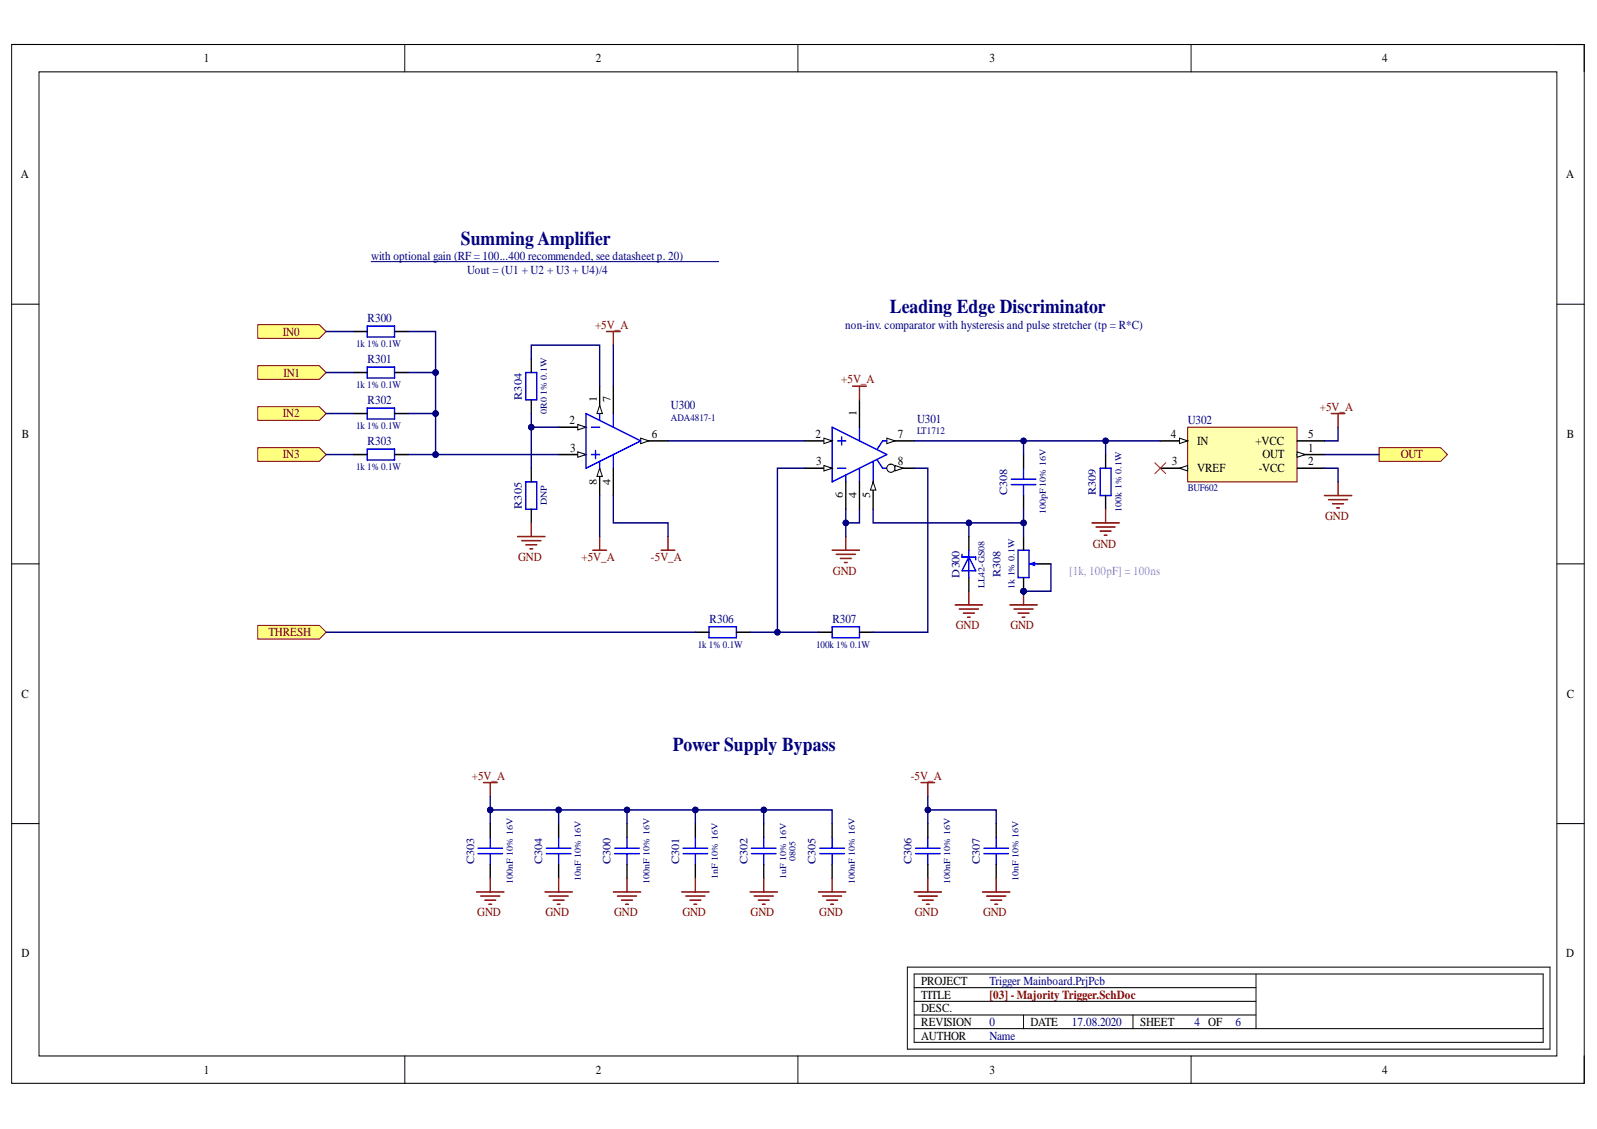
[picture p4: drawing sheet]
<svg xmlns="http://www.w3.org/2000/svg" width="297mm" height="210mm" viewBox="0 0 297 210" stroke-linecap="round" stroke-linejoin="round" font-family="sans-serif">
<defs><g id="words">
<g font-size="3.6" fill="#000080">
<text x="85.7" y="45.6">Summing Amplifier</text>
<text x="165.5" y="58.3">Leading Edge Discriminator</text>
<text x="125.1" y="139.6">Power Supply Bypass</text>
</g>
<g font-size="2.3">
<text x="37.9" y="11.6">1</text>
<text x="110.8" y="11.6">2</text>
<text x="184" y="11.6">3</text>
<text x="257.1" y="11.6">4</text>
<text x="3.9" y="33.1">A</text>
<text x="291.3" y="33.1">A</text>
<text x="4.1" y="81.4">B</text>
<text x="105.9" y="78.9">2</text>
<text x="106" y="84">3</text>
<text x="121.2" y="81.4">6</text>
<text x="151.7" y="81.4">2</text>
<text x="167" y="81.4">7</text>
<text x="217.8" y="81.4">4</text>
<text x="222.7" y="82.7">IN</text>
<text x="233.5" y="82.7">+VCC</text>
<text x="243.3" y="84">1</text>
<text x="243.3" y="81.4">5</text>
<text x="291.4" y="81.4">B</text>
<text x="151.8" y="86.5">3</text>
<text x="167" y="86.5">8</text>
<text x="218" y="86.5">3</text>
<text x="222.7" y="87.8">VREF</text>
<text x="234.1" y="87.8">-VCC</text>
<text x="234.8" y="85.2">OUT</text>
<text x="243.3" y="86.5">2</text>
<text x="4" y="129.7">C</text>
<text x="291.4" y="129.7">C</text>
<text x="4" y="178">D</text>
<text x="291.3" y="178">D</text>
<text x="171.3" y="185.7">TITLE</text>
<text x="171.3" y="183.1">PROJECT</text>
<text x="171.3" y="190.7">REVISION</text>
<text x="171.3" y="188.2">DESC.</text>
<text x="191.6" y="190.7">DATE</text>
<text x="212" y="190.7">SHEET</text>
<text x="171.3" y="193.3">AUTHOR</text>
<text x="37.9" y="199.6">1</text>
<text x="110.8" y="199.6">2</text>
<text x="184" y="199.6">3</text>
<text x="257.1" y="199.6">4</text>
</g>
<g font-size="2.3" fill="#000080">
<text x="69" y="48.4">with optional gain (RF = 100...400 recommended, see datasheet p. 20)</text>
<text x="86.9" y="51">Uout = (U1 + U2 + U3 + U4)/4</text>
<text x="68.4" y="59.9">R300</text>
<text x="157.2" y="61.1">non-inv. comparator with hysteresis and pulse stretcher (tp = R*C)</text>
<text x="68.4" y="67.5">R301</text>
<text x="68.4" y="75.1">R302</text>
<text x="124.8" y="76.1">U300</text>
<text x="68.4" y="82.7">R303</text>
<text x="170.6" y="78.6">U301</text>
<text x="220.9" y="78.9">U302</text>
<text x="132" y="115.7">R306</text>
<text x="154.8" y="115.7">R307</text>
<text x="184" y="183.1">Trigger Mainboard.PrjPcb</text>
<text x="184" y="190.7">0</text>
<text x="199.3" y="190.7">17.08.2020</text>
<text x="222.2" y="190.7">4 OF</text>
<text x="229.8" y="190.7">6</text>
<text x="184" y="193.3">Name</text>
</g>
<g font-size="2.3" fill="#800000">
<text x="52.6" y="62.4">IN0</text>
<text x="110.7" y="61.1">+5V_A</text>
<text x="52.7" y="70">IN1</text>
<text x="156.4" y="71.3">+5V_A</text>
<text x="52.6" y="77.6">IN2</text>
<text x="245.5" y="76.3">+5V_A</text>
<text x="52.6" y="85.2">IN3</text>
<text x="260.5" y="85.2">OUT</text>
<text x="203.2" y="101.8">GND</text>
<text x="246.5" y="96.7">GND</text>
<text x="96.4" y="104.3">GND</text>
<text x="108.1" y="104.3">+5V_A</text>
<text x="121.1" y="104.3">-5V_A</text>
<text x="154.9" y="106.9">GND</text>
<text x="49.9" y="118.3">THRESH</text>
<text x="177.8" y="117">GND</text>
<text x="187.9" y="117">GND</text>
<text x="87.7" y="145">+5V_A</text>
<text x="169.4" y="145">-5V_A</text>
<text x="88.8" y="170.4">GND</text>
<text x="101.5" y="170.4">GND</text>
<text x="114.2" y="170.4">GND</text>
<text x="126.9" y="170.4">GND</text>
<text x="139.6" y="170.4">GND</text>
<text x="152.4" y="170.4">GND</text>
<text x="170.2" y="170.4">GND</text>
<text x="182.8" y="170.4">GND</text>
<text x="184" y="185.7">[03] - Majority Trigger.SchDoc</text>
</g>
<text font-size="2.3" fill="#f0f" x="198.8" y="106.9">[1k, 100pF] = 100ns</text>
<g font-size="2.1" fill="#000080">
<text x="97.1" y="74.3" transform="rotate(-90 97.1 74.3)">R304</text>
<text x="97.1" y="94.6" transform="rotate(-90 97.1 94.6)">R305</text>
<text x="187.3" y="92.1" transform="rotate(-90 187.3 92.1)">C308</text>
<text x="203.8" y="92.1" transform="rotate(-90 203.8 92.1)">R309</text>
<text x="178.4" y="107.4" transform="rotate(-90 178.4 107.4)">D300</text>
<text x="186.1" y="107.3" transform="rotate(-90 186.1 107.3)">R308</text>
<text x="88.2" y="160.7" transform="rotate(-90 88.2 160.7)">C303</text>
<text x="100.9" y="160.7" transform="rotate(-90 100.9 160.7)">C304</text>
<text x="113.5" y="160.7" transform="rotate(-90 113.5 160.7)">C300</text>
<text x="126.3" y="160.7" transform="rotate(-90 126.3 160.7)">C301</text>
<text x="139" y="160.7" transform="rotate(-90 139 160.7)">C302</text>
<text x="151.7" y="160.7" transform="rotate(-90 151.7 160.7)">C305</text>
<text x="169.6" y="160.7" transform="rotate(-90 169.6 160.7)">C306</text>
<text x="182.3" y="160.7" transform="rotate(-90 182.3 160.7)">C307</text>
</g>
<g font-size="2.1">
<text x="111" y="74.8" transform="rotate(-90 111 74.8)">1</text>
<text x="113.5" y="74.8" transform="rotate(-90 113.5 74.8)">7</text>
<text x="159.3" y="77.4" transform="rotate(-90 159.3 77.4)">1</text>
<text x="111" y="90.1" transform="rotate(-90 111 90.1)">8</text>
<text x="113.5" y="90.1" transform="rotate(-90 113.5 90.1)">4</text>
<text x="156.8" y="92.7" transform="rotate(-90 156.8 92.7)">6</text>
<text x="159.3" y="92.7" transform="rotate(-90 159.3 92.7)">4</text>
<text x="161.9" y="92.6" transform="rotate(-90 161.9 92.6)">5</text>
</g>
<g font-size="1.9" fill="#000080">
<text x="66.3" y="64.5">1k 1% 0.1W</text>
<text x="66.3" y="72.1">1k 1% 0.1W</text>
<text x="66.3" y="79.7">1k 1% 0.1W</text>
<text x="124.8" y="78.2">ADA4817-1</text>
<text x="170.6" y="80.7">LT1712</text>
<text x="66.3" y="87.4">1k 1% 0.1W</text>
<text x="220.9" y="91.2">BUF602</text>
<text x="129.8" y="120.4">1k 1% 0.1W</text>
<text x="151.8" y="120.4">100k 1% 0.1W</text>
</g>
<g font-size="1.7" fill="#000080">
<text x="101.7" y="77" transform="rotate(-90 101.7 77)">0R0</text>
<text x="101.7" y="73.5" transform="rotate(-90 101.7 73.5)">1% 0.1W</text>
<text x="101.7" y="93.9" transform="rotate(-90 101.7 93.9)">DNP</text>
<text x="194.5" y="95.6" transform="rotate(-90 194.5 95.6)">100pF 10% 16V</text>
<text x="208.6" y="95.1" transform="rotate(-90 208.6 95.1)">100k 1% 0.1W</text>
<text x="183.1" y="109.2" transform="rotate(-90 183.1 109.2)">LL42-GS08</text>
<text x="188.7" y="109.5" transform="rotate(-90 188.7 109.5)">1k 1% 0.1W</text>
<text x="148" y="160" transform="rotate(-90 148 160)">0805</text>
<text x="95.4" y="164.3" transform="rotate(-90 95.4 164.3)">100nF 10% 16V</text>
<text x="108.1" y="163.9" transform="rotate(-90 108.1 163.9)">10nF 10% 16V</text>
<text x="120.8" y="164.3" transform="rotate(-90 120.8 164.3)">100nF 10% 16V</text>
<text x="133.5" y="163.3" transform="rotate(-90 133.5 163.3)">1nF 10% 16V</text>
<text x="146.2" y="163.3" transform="rotate(-90 146.2 163.3)">1uF 10% 16V</text>
<text x="159" y="164.3" transform="rotate(-90 159 164.3)">100nF 10% 16V</text>
<text x="176.8" y="164.3" transform="rotate(-90 176.8 164.3)">100nF 10% 16V</text>
<text x="189.4" y="163.9" transform="rotate(-90 189.4 163.9)">10nF 10% 16V</text>
</g>
</g></defs>
<path d="M2.2 8.3h292.5v193.1h-292.5z" fill="none" stroke="#000" stroke-width=".19"/>
<path d="M7.3 13.4h282.3v182.9h-282.3z" fill-rule="evenodd" fill="#fff"/>
<g fill="none" stroke="#000" stroke-width=".19">
<path d="M2.2 8.3h5.1M7.3 13.4h282.3v182.9h-282.3zM75.3 8.3v5.1M148.4 8.3v5.1M221.5 8.3v5.1M289.6 8.3h5.1v5.1M2.2 56.6h5.1M289.6 56.6h5.1M2.2 104.8h5.1M289.6 104.8h5.1M2.2 153.1h5.1M289.6 153.1h5.1"/>
<path d="M168.8 179.8h119.5v15.3h-119.5zM75.3 196.3v5.1M148.4 196.3v5.1M170 181.1h117v12.7h-117zM170 183.6h63.6M170 188.7h63.6M170 186.2h63.6M170 191.2h117M190.4 188.7v2.5M210.7 188.7v2.5M221.5 196.3v5.1M233.6 181.1v10.1"/>
<path d="M294.7 196.3v5.1"/>
</g>
<g fill="none" stroke="#800000" stroke-width=".27">
<path d="M112.8 61.6h2.5M114.1 61.6v2.6M96.3 99.8h5.1M98.8 97.2v2.6M111.5 99.8v2.5M124.3 99.8v2.5M97 100.5h3.6M97.8 101.3h2M98.6 102h.5M110.3 102.3h2.5M123 102.3h2.5M89.9 145.5h2.6"/>
<path d="M91.2 145.5v2.5M88.6 165.8h5.1M89.4 166.6h3.6M90.2 167.4h2M90.9 168.1h.5M91.2 163.3v2.5M101.4 165.8h5M102.1 166.6h3.6M102.9 167.4h2M103.7 168.1h.5M103.9 163.3v2.5"/>
</g>
<g fill="none" stroke="#00f" stroke-width=".27">
<path d="M68.3 60.6h5.1v2.1h-5.1zM68.3 68.2h5.1v2.1h-5.1zM68.3 75.9h5.1v2h-5.1zM97.8 69.3h2v5h-2zM68.3 83.5h5.1v2h-5.1zM97.8 89.6h2v5.1h-2zM88.9 158.7h4.6M88.9 157.7h4.6M91.2 155.7v2M91.2 158.7v2M101.6 158.7h4.6M101.6 157.7h4.6"/>
<path d="M103.9 155.7v2M103.9 158.7v2"/>
</g>
<g fill="none" stroke="#000" stroke-width=".27">
<path d="M65.8 76.9h2.5M65.8 69.3h2.5M65.8 61.6h2.5M73.4 76.9h2.5M73.4 69.3h2.5M73.4 61.6h2.5M98.8 66.7v2.6M98.8 74.3v2.6M65.8 84.5h2.5M73.4 84.5h2.5M98.8 87.1v2.5M98.8 94.7v2.5"/>
<path d="M91.2 153.1v2.6M103.9 153.1v2.6M91.2 160.7v2.6M103.9 160.7v2.6"/>
</g>
<path d="M256.5 83.2h11.5l1.2 1.3-1.2 1.3h-11.5z" fill-rule="evenodd" fill="#ffff80"/>
<path d="M256.5 83.2h11.5l1.2 1.3-1.2 1.3h-11.5z" fill="none" stroke="#800000" stroke-width=".19"/>
<path d="M220.9 79.4h20.4v10.2h-20.4z" fill-rule="evenodd" fill="#ffffb0"/>
<path d="M220.9 79.4h20.4v10.2h-20.4z" fill="none" stroke="#800000" stroke-width=".19"/>
<path d="M241.3 84.5h5" fill="none" stroke="#000" stroke-width=".27"/>
<path d="M241.3 84l1.5 .5-1.5 .5z" fill="#f8fcff"/>
<path d="M241.3 84l1.5 .5-1.5 .5z" fill="none" stroke="#000" stroke-width=".19"/>
<path d="M215.8 87.1h5.1M241.3 87.1h5" fill="none" stroke="#000" stroke-width=".27"/>
<path d="M219.4 87.1l1.5-.6v1.1z" fill="#f8fcff"/>
<path d="M219.4 87.1l1.5-.6v1.1z" fill="none" stroke="#000" stroke-width=".19"/>
<path d="M215.8 82h5.1" fill="none" stroke="#000" stroke-width=".27"/>
<path d="M219.4 81.5l1.5 .5-1.5 .5z" fill="#f8fcff"/>
<path d="M219.4 81.5l1.5 .5-1.5 .5z" fill="none" stroke="#000" stroke-width=".19"/>
<path d="M205.6 84.5v2.6M205.6 92.1v2.6M241.3 82h5M129.3 117.5h2.6M137 117.5h2.5M152.2 117.5h2.6M159.9 117.5h2.5" fill="none" stroke="#000" stroke-width=".27"/>
<path d="M214.8 86l2 2.1M216.8 86l-2 2.1" fill="none" stroke="#f00" stroke-width=".19"/>
<g fill="none" stroke="#800000" stroke-width=".27">
<path d="M157.3 99.8v2.5M203.1 97.2h5.1M203.9 98h3.5M204.6 98.7h2.1M205.4 99.5h.5M205.6 94.7v2.5M246.3 92.1h5.1M247.1 92.9h3.6M247.9 93.7h2M248.6 94.4h.5M248.9 89.6v2.5M154.8 102.3h5.1"/>
<path d="M155.5 103.1h3.6M156.3 103.8h2M157.1 104.6h.5M177.7 112.5h5.1M178.4 113.2h3.6M179.2 114h2M179.9 114.8h.6M180.2 109.9v2.6M187.8 112.5h5.1M188.6 113.2h3.6M189.4 114h2M190.1 114.8h.5"/>
<path d="M190.4 109.9v2.6"/>
</g>
<path d="M204.6 87.1h2.1v5h-2.1zM131.9 116.5h5.1v2.1h-5.1zM154.8 116.5h5.1v2.1h-5.1z" fill="none" stroke="#00f" stroke-width=".27"/>
<circle cx="190.4" cy="109.9" r=".51" fill="#000080"/>
<circle cx="190.4" cy="109.9" r=".51" fill="none" stroke="#000080" stroke-width=".19"/>
<path d="M154.8 79.4l10.1 5.1-10.1 5.1zM159.9 79.4v2.6M155.8 82h1.5M155.8 87.1h1.5M156.5 81.2v1.5M159.9 87.1v2.5M162.4 85.8v3.8M163.2 85.5l1 1.6h.7M188.1 90.1h4.6M188.1 89.1h4.6M190.4 87.1v2M190.4 90.1v2" fill="none" stroke="#00f" stroke-width=".27"/>
<path d="M149.7 87.1h5.1M190.4 84.5v2.6M190.4 92.1v2.6" fill="none" stroke="#000" stroke-width=".27"/>
<path d="M153.2 86.5l1.6 .6-1.6 .5z" fill="#f8fcff"/>
<path d="M153.2 86.5l1.6 .6-1.6 .5z" fill="none" stroke="#000" stroke-width=".19"/>
<path d="M149.7 82h5.1" fill="none" stroke="#000" stroke-width=".27"/>
<path d="M153.2 81.5l1.6 .5-1.6 .5z" fill="#f8fcff"/>
<path d="M153.2 81.5l1.6 .5-1.6 .5z" fill="none" stroke="#000" stroke-width=".19"/>
<path d="M159.9 74.3v5.1M159.9 89.6v5.1M162.4 89.6v5.1" fill="none" stroke="#000" stroke-width=".27"/>
<path d="M162.4 89.6l.5 1.5h-1z" fill="#f8fcff"/>
<path d="M162.4 89.6l.5 1.5h-1z" fill="none" stroke="#000" stroke-width=".19"/>
<path d="M157.3 88.3v1.3" fill="none" stroke="#00f" stroke-width=".27"/>
<path d="M157.3 89.6v5.1M164.9 82h5.1" fill="none" stroke="#000" stroke-width=".27"/>
<path d="M164.9 81.5l1.6 .5-1.6 .5z" fill="#f8fcff"/>
<path d="M164.9 81.5l1.6 .5-1.6 .5z" fill="none" stroke="#000" stroke-width=".19"/>
<path d="M164.9 87.1h5.1" fill="none" stroke="#000" stroke-width=".27"/>
<circle cx="165.7" cy="87.1" r=".76" fill="#f8fcff"/>
<circle cx="165.7" cy="87.1" r=".76" fill="none" stroke="#000" stroke-width=".19"/>
<path d="M166.5 86.5l1.5 .6-1.5 .5z" fill="#f8fcff"/>
<path d="M166.5 86.5l1.5 .6-1.5 .5z" fill="none" stroke="#000" stroke-width=".19"/>
<path d="M164.9 82h-.7l-1 1.5" fill="none" stroke="#00f" stroke-width=".27"/>
<path d="M69 48.6h64.7" fill="none" stroke="#000080" stroke-width=".19"/>
<path d="M47.9 83.2h11.5l1.3 1.3-1.3 1.3h-11.5z" fill-rule="evenodd" fill="#ffff80"/>
<path d="M47.9 83.2h11.5l1.3 1.3-1.3 1.3h-11.5z" fill="none" stroke="#800000" stroke-width=".19"/>
<path d="M47.9 75.6h11.5l1.3 1.3-1.3 1.3h-11.5z" fill-rule="evenodd" fill="#ffff80"/>
<path d="M47.9 75.6h11.5l1.3 1.3-1.3 1.3h-11.5z" fill="none" stroke="#800000" stroke-width=".19"/>
<path d="M47.9 68h11.5l1.3 1.3-1.3 1.2h-11.5z" fill-rule="evenodd" fill="#ffff80"/>
<path d="M47.9 68h11.5l1.3 1.3-1.3 1.2h-11.5z" fill="none" stroke="#800000" stroke-width=".19"/>
<path d="M47.9 60.4h11.5l1.3 1.2-1.3 1.3h-11.5z" fill-rule="evenodd" fill="#ffff80"/>
<path d="M47.9 60.4h11.5l1.3 1.2-1.3 1.3h-11.5z" fill="none" stroke="#800000" stroke-width=".19"/>
<path d="M47.9 116.3h11.5l1.3 1.2-1.3 1.3h-11.5z" fill-rule="evenodd" fill="#ffff80"/>
<path d="M47.9 116.3h11.5l1.3 1.2-1.3 1.3h-11.5z" fill="none" stroke="#800000" stroke-width=".19"/>
<path d="M119.2 82h5.1" fill="none" stroke="#000" stroke-width=".27"/>
<path d="M119.2 81.5l1.5 .5-1.5 .5z" fill="#f8fcff"/>
<path d="M119.2 81.5l1.5 .5-1.5 .5z" fill="none" stroke="#000" stroke-width=".19"/>
<path d="M103.9 79.4h5.1" fill="none" stroke="#000" stroke-width=".27"/>
<path d="M107.5 78.9l1.5 .5-1.5 .5z" fill="#f8fcff"/>
<path d="M107.5 78.9l1.5 .5-1.5 .5z" fill="none" stroke="#000" stroke-width=".19"/>
<path d="M103.9 84.5h5.1" fill="none" stroke="#000" stroke-width=".27"/>
<path d="M107.5 84l1.5 .5-1.5 .5z" fill="#f8fcff"/>
<path d="M107.5 84l1.5 .5-1.5 .5z" fill="none" stroke="#000" stroke-width=".19"/>
<path d="M109 76.9l10.2 5.1-10.2 5.1zM110 79.4h1.5M114.1 76.9v2.5M110 84.5h1.5M110.8 83.7v1.6M114.1 84.5v2.6" fill="none" stroke="#00f" stroke-width=".27"/>
<path d="M111.5 71.8v5.1M114.1 71.8v5.1M114.1 87.1v5" fill="none" stroke="#000" stroke-width=".27"/>
<path d="M111.5 75.4l.5 1.5h-1z" fill="#f8fcff"/>
<path d="M111.5 75.4l.5 1.5h-1z" fill="none" stroke="#000" stroke-width=".19"/>
<path d="M111.5 76.9v1.3" fill="none" stroke="#00f" stroke-width=".27"/>
<path d="M111.5 87.1v5" fill="none" stroke="#000" stroke-width=".27"/>
<path d="M111.5 87.1l.5 1.5h-1z" fill="#f8fcff"/>
<path d="M111.5 87.1l.5 1.5h-1z" fill="none" stroke="#000" stroke-width=".19"/>
<path d="M111.5 85.8v1.3" fill="none" stroke="#00f" stroke-width=".27"/>
<circle cx="190.4" cy="109.9" r=".51" fill="#000080"/>
<circle cx="190.4" cy="109.9" r=".51" fill="none" stroke="#000080" stroke-width=".19"/>
<path d="M189.4 102.3h2v5.1h-2z" fill="none" stroke="#00f" stroke-width=".27"/>
<path d="M190.4 107.4v2.5" fill="none" stroke="#000" stroke-width=".27"/>
<circle cx="190.4" cy="109.9" r=".51" fill="#000080"/>
<circle cx="190.4" cy="109.9" r=".51" fill="none" stroke="#000080" stroke-width=".19"/>
<path d="M190.4 99.8v2.5" fill="none" stroke="#000" stroke-width=".27"/>
<path d="M191.6 104.8l.8-.2v.5z" fill="#00f"/>
<path d="M191.6 104.8l.8-.2v.5zM191.6 104.8h1.3M170.3 158.7h4.6M170.3 157.7h4.6M172.6 155.7v2M172.6 158.7v2M183 158.7h4.6M183 157.7h4.6M185.3 155.7v2M185.3 158.7v2.1" fill="none" stroke="#00f" stroke-width=".27"/>
<path d="M192.9 104.8h2.6M172.6 153.1v2.6M185.3 153.1v2.6M172.6 160.7v2.6M185.3 160.8v2.5" fill="none" stroke="#000" stroke-width=".27"/>
<g fill="none" stroke="#800000" stroke-width=".27">
<path d="M158.6 71.8h2.5M159.9 71.8v2.5M171.3 145.5h2.5M172.6 145.5v2.5M170 165.8h5.1M170.8 166.6h3.6M171.6 167.4h2M172.3 168.1h.5M172.6 163.3v2.5M182.8 165.8h5M183.5 166.6h3.6M184.3 167.4h2"/>
<path d="M185 168.1h.5M185.3 163.3v2.5"/>
</g>
<path d="M60.7 76.9h5.1M60.7 69.3h5.1M60.7 61.6h5.1M60.7 84.5h5.1M75.9 84.5h28M60.7 117.5h68.6" fill="none" stroke="#000080" stroke-width=".27"/>
<circle cx="81" cy="84.5" r=".51" fill="#000080"/>
<circle cx="81" cy="84.5" r=".51" fill="none" stroke="#000080" stroke-width=".19"/>
<path d="M75.9 76.9h5.1v7.6" fill="none" stroke="#000080" stroke-width=".27"/>
<circle cx="81" cy="84.5" r=".51" fill="#000080"/>
<circle cx="81" cy="84.5" r=".51" fill="none" stroke="#000080" stroke-width=".19"/>
<circle cx="81" cy="76.9" r=".51" fill="#000080"/>
<circle cx="81" cy="76.9" r=".51" fill="none" stroke="#000080" stroke-width=".19"/>
<path d="M75.9 69.3h5.1v7.6" fill="none" stroke="#000080" stroke-width=".27"/>
<circle cx="81" cy="76.9" r=".51" fill="#000080"/>
<circle cx="81" cy="76.9" r=".51" fill="none" stroke="#000080" stroke-width=".19"/>
<circle cx="81" cy="69.3" r=".51" fill="#000080"/>
<circle cx="81" cy="69.3" r=".51" fill="none" stroke="#000080" stroke-width=".19"/>
<path d="M75.9 61.6h5.1v7.7" fill="none" stroke="#000080" stroke-width=".27"/>
<circle cx="81" cy="69.3" r=".51" fill="#000080"/>
<circle cx="81" cy="69.3" r=".51" fill="none" stroke="#000080" stroke-width=".19"/>
<path d="M172.6 148v5.1" fill="none" stroke="#000080" stroke-width=".27"/>
<circle cx="172.6" cy="150.6" r=".51" fill="#000080"/>
<circle cx="172.6" cy="150.6" r=".51" fill="none" stroke="#000080" stroke-width=".19"/>
<path d="M172.6 150.6h12.7v2.5" fill="none" stroke="#000080" stroke-width=".27"/>
<circle cx="172.6" cy="150.6" r=".51" fill="#000080"/>
<circle cx="172.6" cy="150.6" r=".51" fill="none" stroke="#000080" stroke-width=".19"/>
<path d="M98.8 79.4h5.1" fill="none" stroke="#000080" stroke-width=".27"/>
<circle cx="98.8" cy="79.4" r=".51" fill="#000080"/>
<circle cx="98.8" cy="79.4" r=".51" fill="none" stroke="#000080" stroke-width=".19"/>
<path d="M98.8 66.7v-2.5h12.7v7.6M114.1 92.1v5.1h10.2v2.6M124.3 82h25.4M149.7 87.1h-5.1v30.4h-5.1" fill="none" stroke="#000080" stroke-width=".27"/>
<circle cx="144.6" cy="117.5" r=".51" fill="#000080"/>
<circle cx="144.6" cy="117.5" r=".51" fill="none" stroke="#000080" stroke-width=".19"/>
<path d="M144.6 117.5h7.6" fill="none" stroke="#000080" stroke-width=".27"/>
<circle cx="144.6" cy="117.5" r=".51" fill="#000080"/>
<circle cx="144.6" cy="117.5" r=".51" fill="none" stroke="#000080" stroke-width=".19"/>
<path d="M157.3 94.7v2.5h2.6v-2.5" fill="none" stroke="#000080" stroke-width=".27"/>
<circle cx="157.3" cy="97.2" r=".51" fill="#000080"/>
<circle cx="157.3" cy="97.2" r=".51" fill="none" stroke="#000080" stroke-width=".19"/>
<path d="M162.4 94.7v2.5h28v2.6M170 87.1h2.6v30.4h-10.2" fill="none" stroke="#000080" stroke-width=".27"/>
<circle cx="180.2" cy="97.2" r=".51" fill="#000080"/>
<circle cx="180.2" cy="97.2" r=".51" fill="none" stroke="#000080" stroke-width=".19"/>
<circle cx="190.4" cy="97.2" r=".51" fill="#000080"/>
<circle cx="190.4" cy="97.2" r=".51" fill="none" stroke="#000080" stroke-width=".19"/>
<path d="M170 82h45.8" fill="none" stroke="#000080" stroke-width=".27"/>
<circle cx="205.6" cy="82" r=".51" fill="#000080"/>
<circle cx="205.6" cy="82" r=".51" fill="none" stroke="#000080" stroke-width=".19"/>
<circle cx="190.4" cy="82" r=".51" fill="#000080"/>
<circle cx="190.4" cy="82" r=".51" fill="none" stroke="#000080" stroke-width=".19"/>
<path d="M195.5 104.8v5.1h-5.1" fill="none" stroke="#000080" stroke-width=".27"/>
<circle cx="190.4" cy="109.9" r=".51" fill="#000080"/>
<circle cx="190.4" cy="109.9" r=".51" fill="none" stroke="#000080" stroke-width=".19"/>
<path d="M98.8 76.9v10.2M248.9 79.4v2.6h-2.6M246.3 87.1h2.6v2.5M246.3 84.5h10.2" fill="none" stroke="#000080" stroke-width=".27"/>
<circle cx="98.8" cy="79.4" r=".51" fill="#000080"/>
<circle cx="98.8" cy="79.4" r=".51" fill="none" stroke="#000080" stroke-width=".19"/>
<path d="M114.1 64.2v7.6M111.5 92.1v7.7M157.3 97.2v2.6" fill="none" stroke="#000080" stroke-width=".27"/>
<circle cx="157.3" cy="97.2" r=".51" fill="#000080"/>
<circle cx="157.3" cy="97.2" r=".51" fill="none" stroke="#000080" stroke-width=".19"/>
<path d="M180.2 97.2v2.6" fill="none" stroke="#000080" stroke-width=".27"/>
<circle cx="180.2" cy="97.2" r=".51" fill="#000080"/>
<circle cx="180.2" cy="97.2" r=".51" fill="none" stroke="#000080" stroke-width=".19"/>
<path d="M190.4 94.7v2.5" fill="none" stroke="#000080" stroke-width=".27"/>
<circle cx="190.4" cy="97.2" r=".51" fill="#000080"/>
<circle cx="190.4" cy="97.2" r=".51" fill="none" stroke="#000080" stroke-width=".19"/>
<path d="M190.4 82v2.5" fill="none" stroke="#000080" stroke-width=".27"/>
<circle cx="190.4" cy="82" r=".51" fill="#000080"/>
<circle cx="190.4" cy="82" r=".51" fill="none" stroke="#000080" stroke-width=".19"/>
<path d="M205.6 82v2.5" fill="none" stroke="#000080" stroke-width=".27"/>
<circle cx="205.6" cy="82" r=".51" fill="#000080"/>
<circle cx="205.6" cy="82" r=".51" fill="none" stroke="#000080" stroke-width=".19"/>
<path d="M91.2 153.1v-2.5h12.7v2.5" fill="none" stroke="#000080" stroke-width=".27"/>
<circle cx="103.9" cy="150.6" r=".51" fill="#000080"/>
<circle cx="103.9" cy="150.6" r=".51" fill="none" stroke="#000080" stroke-width=".19"/>
<circle cx="91.2" cy="150.6" r=".51" fill="#000080"/>
<circle cx="91.2" cy="150.6" r=".51" fill="none" stroke="#000080" stroke-width=".19"/>
<path d="M91.2 148v2.6" fill="none" stroke="#000080" stroke-width=".27"/>
<circle cx="91.2" cy="150.6" r=".51" fill="#000080"/>
<circle cx="91.2" cy="150.6" r=".51" fill="none" stroke="#000080" stroke-width=".19"/>
<g fill="none" stroke="#00f" stroke-width=".27">
<path d="M114.3 158.7h4.6M114.3 157.7h4.6M116.6 155.7v2M116.6 158.7v2M127.1 158.7h4.5M127.1 157.7h4.5M129.3 155.7v2M129.3 158.7v2M139.8 158.7h4.5M139.8 157.7h4.5M142.1 155.7v2M142.1 158.7v2"/>
<path d="M152.5 158.7h4.6M152.5 157.7h4.6M154.8 155.7v2M154.8 158.7v2"/>
</g>
<path d="M116.6 153.1v2.6M129.3 153.1v2.6M142.1 153.1v2.6M154.8 153.1v2.6M116.6 160.7v2.6M129.3 160.7v2.6M142.1 160.7v2.6M154.8 160.7v2.6" fill="none" stroke="#000" stroke-width=".27"/>
<g fill="none" stroke="#800000" stroke-width=".27">
<path d="M114.1 165.8h5.1M114.8 166.6h3.6M115.6 167.4h2M116.4 168.1h.5M116.6 163.3v2.5M126.8 165.8h5.1M127.6 166.6h3.5M128.3 167.4h2.1M129.1 168.1h.5M129.3 163.3v2.5M139.5 165.8h5.1M140.3 166.6h3.5"/>
<path d="M141 167.4h2.1M141.8 168.1h.5M142.1 163.3v2.5M152.2 165.8h5.1M153 166.6h3.5M153.8 167.4h2M154.5 168.1h.5M154.8 163.3v2.5"/>
</g>
<path d="M103.9 150.6h50.9v2.5" fill="none" stroke="#000080" stroke-width=".27"/>
<circle cx="142.1" cy="150.6" r=".51" fill="#000080"/>
<circle cx="142.1" cy="150.6" r=".51" fill="none" stroke="#000080" stroke-width=".19"/>
<circle cx="129.3" cy="150.6" r=".51" fill="#000080"/>
<circle cx="129.3" cy="150.6" r=".51" fill="none" stroke="#000080" stroke-width=".19"/>
<circle cx="116.6" cy="150.6" r=".51" fill="#000080"/>
<circle cx="116.6" cy="150.6" r=".51" fill="none" stroke="#000080" stroke-width=".19"/>
<circle cx="103.9" cy="150.6" r=".51" fill="#000080"/>
<circle cx="103.9" cy="150.6" r=".51" fill="none" stroke="#000080" stroke-width=".19"/>
<path d="M129.3 150.6v2.5" fill="none" stroke="#000080" stroke-width=".27"/>
<circle cx="129.3" cy="150.6" r=".51" fill="#000080"/>
<circle cx="129.3" cy="150.6" r=".51" fill="none" stroke="#000080" stroke-width=".19"/>
<path d="M142.1 150.6v2.5" fill="none" stroke="#000080" stroke-width=".27"/>
<circle cx="142.1" cy="150.6" r=".51" fill="#000080"/>
<circle cx="142.1" cy="150.6" r=".51" fill="none" stroke="#000080" stroke-width=".19"/>
<path d="M116.6 150.6v2.5" fill="none" stroke="#000080" stroke-width=".27"/>
<circle cx="116.6" cy="150.6" r=".51" fill="#000080"/>
<circle cx="116.6" cy="150.6" r=".51" fill="none" stroke="#000080" stroke-width=".19"/>
<path d="M247.6 76.9h2.5M248.9 76.9v2.5" fill="none" stroke="#800000" stroke-width=".27"/>
<path d="M180.2 99.8v2.5M180.2 107.4v2.5" fill="none" stroke="#000" stroke-width=".27"/>
<path d="M178.9 103.1v.5h2.6v.5M180.2 103.6l1.3 2.5h-2.6zM180.2 102.3v5.1" fill="none" stroke="#00f" stroke-width=".27"/>
<use href="#words"/>
</svg>
